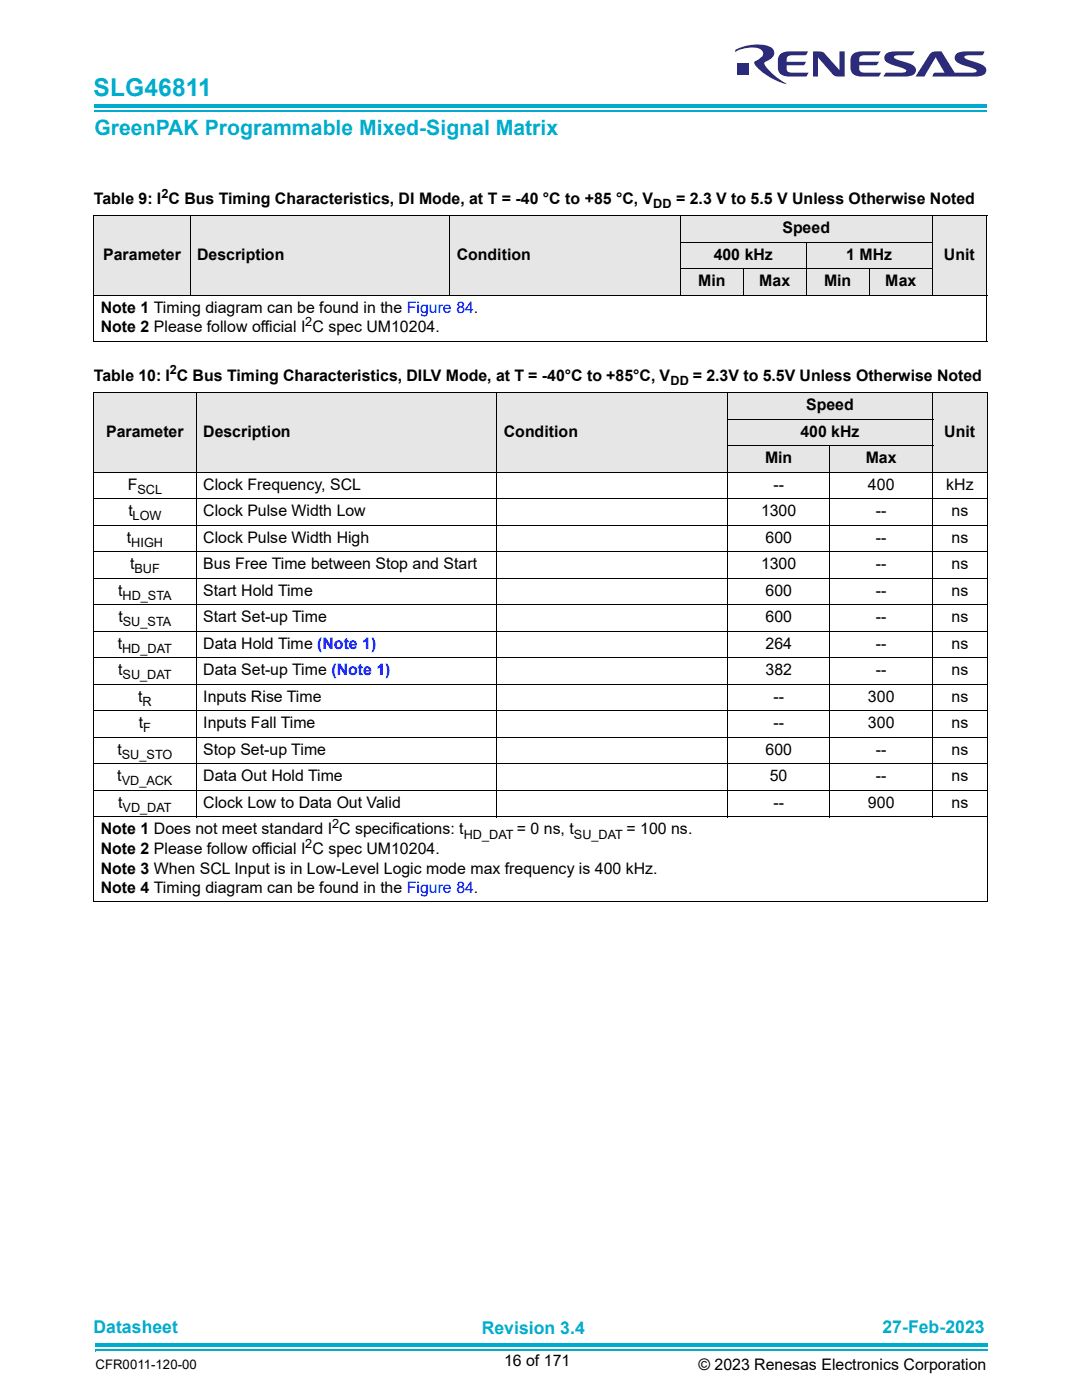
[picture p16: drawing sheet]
<svg xmlns="http://www.w3.org/2000/svg" width="216mm" height="279mm" viewBox="0 0 216 279" stroke-linecap="round" stroke-linejoin="round" font-family="sans-serif">
<defs><g id="words">
<text font-size="4.9" fill="#00accd" x="18.7" y="19.1">SLG46811</text>
<text font-size="4.2" fill="#00accd" x="18.8" y="26.9">GreenPAK Programmable Mixed-Signal Matrix</text>
<g font-size="3.5" fill="#00accd">
<text x="18.7" y="266.1">Datasheet</text>
<text x="96.1" y="266.3">Revision 3.4</text>
<text x="176.1" y="266.1">27-Feb-2023</text>
</g>
<g font-size="3.2">
<text x="18.7" y="40.7">Table 9: I C Bus Timing Characteristics, DI Mode, at T = -40 °C to +85 °C, V</text>
<text x="134.9" y="40.7">= 2.3 V to 5.5 V Unless Otherwise Noted</text>
<text x="156.1" y="46.6">Speed</text>
<text x="20.6" y="51.9">Parameter</text>
<text x="39.3" y="51.9">Description</text>
<text x="91.1" y="51.9">Condition</text>
<text x="142.4" y="51.9">400 kHz</text>
<text x="168.9" y="51.9">1 MHz</text>
<text x="188.3" y="51.9">Unit</text>
<text x="139.3" y="57.2">Min</text>
<text x="151.5" y="57.2">Max</text>
<text x="164.4" y="57.2">Min</text>
<text x="176.7" y="57.2">Max</text>
<text x="20.1" y="62.4">Note 1 Timing diagram can be found in the Figure 84.</text>
<text x="20.1" y="66.3">Note 2 Please follow official I C spec UM10204.</text>
<text x="18.7" y="76">Table 10: I C Bus Timing Characteristics, DILV Mode, at T = -40°C to +85°C, V</text>
<text x="138.3" y="76">= 2.3V to 5.5V Unless Otherwise Noted</text>
<text x="160.9" y="81.9">Speed</text>
<text x="21.2" y="87.2">Parameter</text>
<text x="40.6" y="87.2">Description</text>
<text x="100.5" y="87.2">Condition</text>
<text x="159.7" y="87.2">400 kHz</text>
<text x="188.4" y="87.2">Unit</text>
<text x="152.7" y="92.5">Min</text>
<text x="172.8" y="92.5">Max</text>
<text x="25.5" y="97.7">F</text>
<text x="40.6" y="97.7">Clock Frequency, SCL</text>
<text x="154.3" y="97.7">--</text>
<text x="173.2" y="97.7">400</text>
<text x="188.8" y="97.7">kHz</text>
<text x="25.6" y="103">t</text>
<text x="40.6" y="103">Clock Pulse Width Low</text>
<text x="151.8" y="103">1300</text>
<text x="174.8" y="103">--</text>
<text x="189.9" y="103">ns</text>
<text x="25.3" y="108.3">t</text>
<text x="26" y="113.6">t</text>
<text x="40.6" y="108.3">Clock Pulse Width High</text>
<text x="40.6" y="113.6">Bus Free Time between Stop and Start</text>
<text x="151.8" y="113.6">1300</text>
<text x="152.7" y="108.3">600</text>
<text x="174.8" y="113.6">--</text>
<text x="174.8" y="108.3">--</text>
<text x="189.9" y="113.6">ns</text>
<text x="189.9" y="108.3">ns</text>
<text x="23.6" y="118.9">t</text>
<text x="40.6" y="118.9">Start Hold Time</text>
<text x="152.7" y="118.9">600</text>
<text x="174.8" y="118.9">--</text>
<text x="189.9" y="118.9">ns</text>
<text x="23.7" y="124.2">t</text>
<text x="40.6" y="124.2">Start Set-up Time</text>
<text x="152.7" y="124.2">600</text>
<text x="174.8" y="124.2">--</text>
<text x="189.9" y="124.2">ns</text>
<text x="23.5" y="129.5">t</text>
<text x="40.6" y="129.5">Data Hold Time (Note 1)</text>
<text x="152.7" y="129.5">264</text>
<text x="174.8" y="129.5">--</text>
<text x="189.9" y="129.5">ns</text>
<text x="23.6" y="134.8">t</text>
<text x="40.6" y="134.8">Data Set-up Time (Note 1)</text>
<text x="152.7" y="134.8">382</text>
<text x="174.8" y="134.8">--</text>
<text x="189.9" y="134.8">ns</text>
<text x="27.6" y="140.1">t</text>
<text x="40.6" y="140.1">Inputs Rise Time</text>
<text x="154.3" y="140.1">--</text>
<text x="173.2" y="140.1">300</text>
<text x="189.9" y="140.1">ns</text>
<text x="27.7" y="145.4">t</text>
<text x="40.6" y="145.4">Inputs Fall Time</text>
<text x="154.3" y="145.4">--</text>
<text x="173.2" y="145.4">300</text>
<text x="189.9" y="145.4">ns</text>
<text x="23.4" y="156">t</text>
<text x="23.5" y="150.7">t</text>
<text x="40.6" y="150.7">Stop Set-up Time</text>
<text x="40.6" y="156">Data Out Hold Time</text>
<text x="152.7" y="150.7">600</text>
<text x="153.6" y="156">50</text>
<text x="174.8" y="150.7">--</text>
<text x="174.8" y="156">--</text>
<text x="189.9" y="150.7">ns</text>
<text x="189.9" y="156">ns</text>
<text x="23.6" y="161.2">t</text>
<text x="40.6" y="161.2">Clock Low to Data Out Valid</text>
<text x="154.3" y="161.2">--</text>
<text x="173.2" y="161.2">900</text>
<text x="189.9" y="161.2">ns</text>
<text x="20.1" y="166.5">Note 1 Does not meet standard I C specifications: t</text>
<text x="103.1" y="166.5">= 0 ns, t</text>
<text x="125" y="166.5">= 100 ns.</text>
<text x="20.1" y="170.4">Note 2 Please follow official I C spec UM10204.</text>
<text x="20.1" y="174.3">Note 3 When SCL Input is in Low-Level Logic mode max frequency is 400 kHz.</text>
<text x="20.1" y="178.2">Note 4 Timing diagram can be found in the Figure 84.</text>
<text x="100.6" y="272.7">16 of 171</text>
<text x="139.4" y="273.4">© 2023 Renesas Electronics Corporation</text>
</g>
<text font-size="2.6" x="19" y="273.1">CFR0011-120-00</text>
<g font-size="2.5">
<text x="32.2" y="39.5">2</text>
<text x="130.3" y="41.5">DD</text>
<text x="60.9" y="65.1">2</text>
<text x="33.9" y="74.7">2</text>
<text x="133.8" y="76.8">DD</text>
<text x="27.4" y="98.6">SCL</text>
<text x="26.5" y="103.8">LOW</text>
<text x="26.2" y="109.1">HIGH</text>
<text x="24.5" y="119.7">HD_STA</text>
<text x="26.8" y="114.4">BUF</text>
<text x="24.5" y="125">SU_STA</text>
<text x="24.4" y="130.3">HD_DAT</text>
<text x="24.5" y="135.6">SU_DAT</text>
<text x="28.4" y="140.9">R</text>
<text x="28.6" y="146.2">F</text>
<text x="24.3" y="151.5">SU_STO</text>
<text x="24.3" y="156.8">VD_ACK</text>
<text x="24.5" y="162.1">VD_DAT</text>
<text x="66.3" y="165.3">2</text>
<text x="92.5" y="167.3">HD_DAT</text>
<text x="114.5" y="167.3">SU_DAT</text>
<text x="60.9" y="169.2">2</text>
</g>
</g></defs>
<path d="M18.9 268.1h178.1v.7h-178.1z" fill-rule="evenodd" fill="#00accd"/>
<path d="M19 269.5h178" fill="none" stroke="#00accd" stroke-width=".21"/>
<path d="M19 269.6h178.1" fill="none" stroke="#00accd" stroke-width=".2"/>
<path d="M196.9 269.3h.2v.3h-.2z" fill="#00accd"/>
<path d="M18.9 269.4h178.1" fill="none" stroke="#00accd" stroke-width=".2"/>
<path d="M18.9 269.4h.2v.3h-.2z" fill="#00accd"/>
<path d="M18.7 20.7h178.2v.7h-178.2z" fill-rule="evenodd" fill="#00accd"/>
<path d="M18.8 22.1h178.1" fill="none" stroke="#00accd" stroke-width=".21"/>
<path d="M18.8 22.2h178.2" fill="none" stroke="#00accd" stroke-width=".2"/>
<path d="M196.8 21.9h.2v.3h-.2z" fill="#00accd"/>
<path d="M18.8 22h178.1" fill="none" stroke="#00accd" stroke-width=".2"/>
<path d="M18.8 22h.1v.3h-.1z" fill="#00accd"/>
<g fill="#2c2b7b">
<path d="M162.2 10.3h.9a1.62 1.62 0 0 1 1.7 .6l2.7 3.1v-3.7h1.1v5a4.2 4.2 0 0 1-2.3-.3l-3.1-3.5v3.8h-1z"/>
<path d="M155.8 10.7a8 8 0 0 1 3.9-.4h1.6l-.6 .7h-2.6a.98 .98 0 0 0-1.1 1.3h3.8l-.2 .6-.3 .1h-3.3a1.05 1.05 0 0 0 .1 1.2 1.05 1.05 0 0 0 1.1 .3h3.2l-.5 .7-2 .1a3.8 3.8 0 0 1-3.4-.8 5.2 5.2 0 0 1 0-3.4z"/>
<path d="M170.3 10.7a8 8 0 0 1 3.9-.4h1.5l-.4 .7h-.2h-2.5a.98 .98 0 0 0-1.1 1.3h3.9l-.6 .7h-3.4a1.06 1.06 0 0 0 .2 1.2 1.06 1.06 0 0 0 1.1 .3h3.1l-.4 .7-2 .1a3.8 3.8 0 0 1-3.4-.8 5.2 5.2 0 0 1 0-3.4z"/>
<path d="M176.7 10.9a3.5 3.5 0 0 1 2.5-.6h3.3l-.5 .7h-1.4a3.1 3.1 0 0 0-2.2 .3v.1a3.2 3.2 0 0 0 1.8 .9 3.5 3.5 0 0 1 2.5 1.4 1.31 1.31 0 0 1-1.5 1.5l-4.9 .1a1.05 1.05 0 0 1 1.4-.8h.9a3.2 3.2 0 0 0 2.2-.2v-.3l-.8-.5a6.1 6.1 0 0 1-3.4-1.4 1.09 1.09 0 0 1 .1-1.2z"/>
<path d="M185.8 10.6a3 3 0 0 1 2.1-.2l2.6 4.1h1.9a3.4 3.4 0 0 0 2.4-.2l.1-.1a1.1 1.1 0 0 0-1-.7l-.7-.2a3.7 3.7 0 0 1-2.7-1.5 1.31 1.31 0 0 1 1.5-1.5h4.5l-.4 .7h-1.4a3.2 3.2 0 0 0-2.2 .3l.1 .4 1.4 .5a4.1 4.1 0 0 1 2.8 1.5 1.3 1.3 0 0 1-1.5 1.5l-9.3 .1 .3-.6 .2-.2h2l-1.8-3-2.3 3.8h-1.7z"/>
<path d="M147.1 12.7h2.2v2.3h-2.2z"/>
<path d="M146.8 9.9a8.8 8.8 0 0 1 7-.5 1.41 1.41 0 0 1 .7 1.4 1.41 1.41 0 0 1-1.1 1.2l-.7 .3a.38 .38 0 0 0-.1 .7 12.7 12.7 0 0 0 4.3 3.7 10.8 10.8 0 0 1-6.4-4.1l.1-.4 .6-.2a1.57 1.57 0 0 0 1-1.6 1.92 1.92 0 0 0-1.9-.9 6.9 6.9 0 0 0-3.6 .8z"/>
</g>
<g fill="#e6e6e6">
<path d="M18.7 78.4h20.5v15.8h-20.5z"/>
<path d="M39.2 78.4h59.9v15.8h-59.9z"/>
<path d="M99.1 78.4h46.1v15.8h-46.1z"/>
<path d="M145.2 78.4h40.9v5.3h-40.9z"/>
<path d="M186.1 78.4h10.9v15.8h-10.9z"/>
<path d="M145.2 83.7h40.9v5.2h-40.9z"/>
<path d="M145.2 88.9h20.4v5.3h-20.4z"/>
<path d="M165.6 88.9h20.5v5.3h-20.5z"/>
<path d="M18.7 43.1h19.2v15.8h-19.2z"/>
<path d="M37.9 43.1h51.8v15.8h-51.8z"/>
<path d="M89.7 43.1h46.1v15.8h-46.1z"/>
<path d="M135.8 43.1h50.2v5.2h-50.2z"/>
<path d="M186 43.1h10.9v15.8h-10.9z"/>
<path d="M135.8 48.3h25.1v5.3h-25.1z"/>
<path d="M160.9 48.3h25.1v5.3h-25.1z"/>
<path d="M135.8 53.6h12.5v5.3h-12.5z"/>
<path d="M148.3 53.6h12.6v5.3h-12.6z"/>
<path d="M160.9 53.6h12.5v5.3h-12.5z"/>
<path d="M173.4 53.6h12.6v5.3h-12.6z"/>
</g>
<g fill="none" stroke="#000" stroke-width=".2">
<path d="M18.6 43.1h178.4M18.6 58.9h178.4M18.7 43.1v24.9M37.9 43v16M89.7 43v16M135.7 48.3h50.4M135.7 53.6h50.4M135.8 43v16M148.3 53.6v5.4M160.9 48.3v10.7M173.4 53.6v5.4M186 43v16"/>
<path d="M196.9 43.1v24.9M18.6 68.1h178.4M18.6 78.4h178.5M18.7 78.4v101.5M39.2 78.3v84.8M99.1 78.3v84.8M145.2 78.3v84.8M186.1 78.3v84.8M197 78.4v101.5M18.6 94.2h178.5M18.6 99.5h178.5M145.1 83.7h41.1"/>
<path d="M145.1 88.9h41.1M165.6 88.9v74.2M18.6 104.8h178.5M18.6 110.1h178.5M18.6 115.4h178.5M18.6 120.7h178.5M18.6 126h178.5M18.6 131.3h178.5M18.6 136.6h178.5M18.6 141.9h178.5M18.6 147.2h178.5M18.6 152.4h178.5"/>
<path d="M18.6 157.7h178.5M18.6 163h178.5M18.6 180h178.5"/>
</g>
<use href="#words"/>
</svg>
